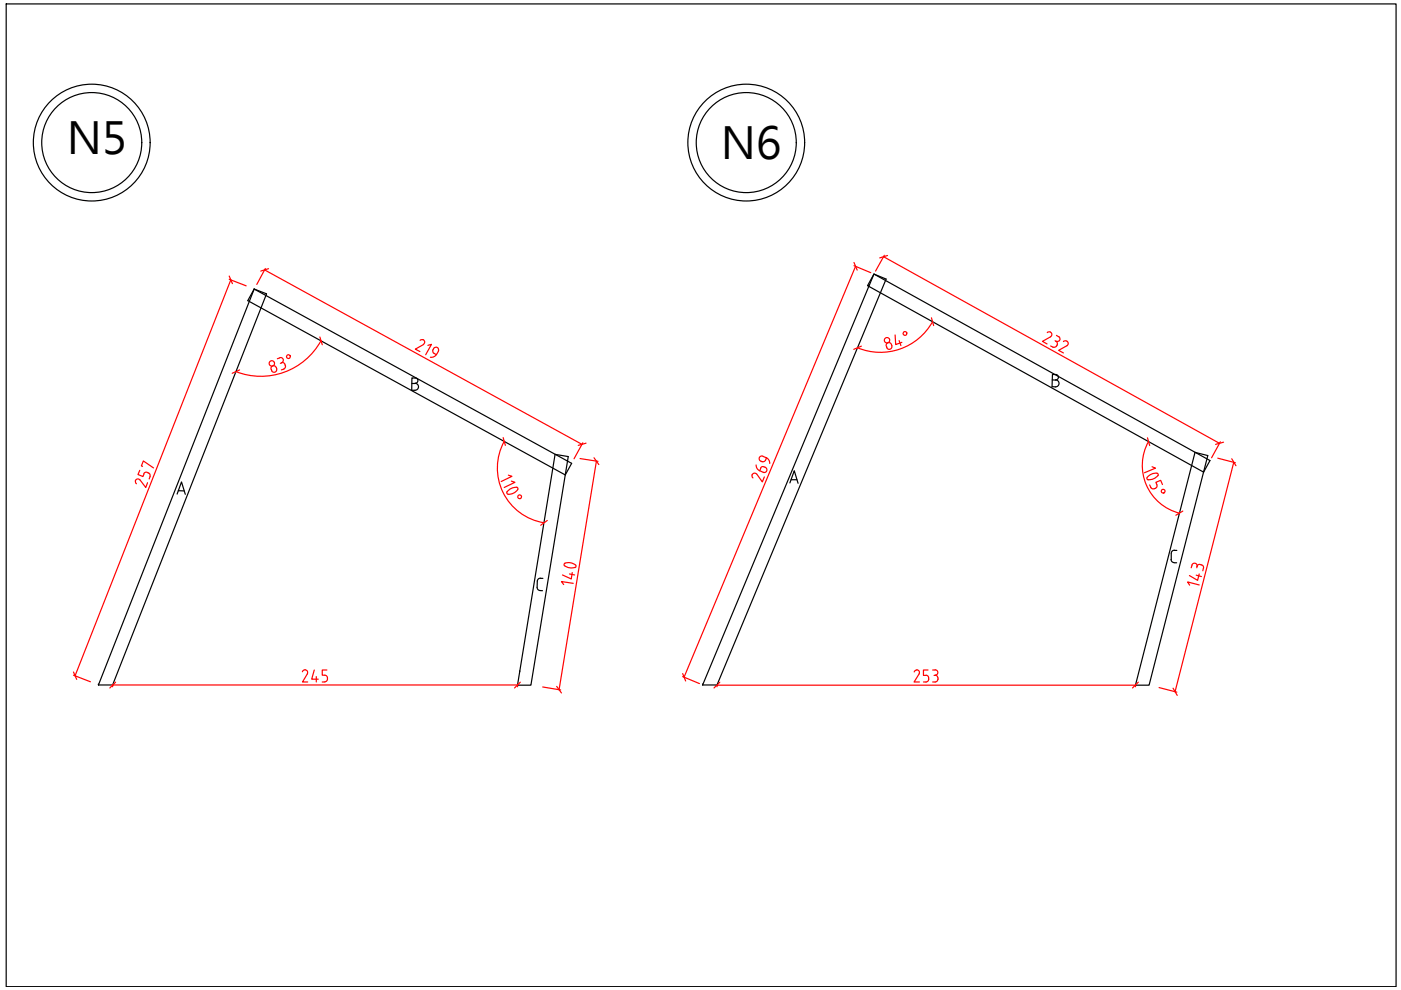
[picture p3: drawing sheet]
<svg xmlns="http://www.w3.org/2000/svg" width="297mm" height="210mm" viewBox="0 0 297 210" stroke-linecap="round" stroke-linejoin="round" font-family="sans-serif">
<defs><g id="words">
<g font-size="9.3">
<text x="14.1" y="32.8">N5</text>
<text x="152.8" y="33.8">N6</text>
</g>
</g></defs>
<path d="M1.3 .8h294.7v208.4h-294.7z" fill="none" stroke="#000" stroke-width=".25"/>
<!-- layer: 5 -->
<g fill="none" stroke="#000" stroke-width=".25">
<path d="M223.1 79.4h.8a.57 .57 0 0 1 .5 .6 .57 .57 0 0 1-.6 .5 .74 .74 0 0 1 .7 .8 .74 .74 0 0 1-.7 .7h-.7zM87.3 81.3h.8M88 81.3a.55 .55 0 0 0 .6-.6 .55 .55 0 0 0-.5-.5l-.8-.1v2.6h.7a.74 .74 0 0 0 .7-.7 .74 .74 0 0 0-.7-.7M223.1 80.5l.7 .1M37.5 104.8l1-2.6 .8 2.6M37.8 104l1.2 .1M167.5 102.4l.9-2.6 .8 2.7M167.7 101.7h1.3M248.3 118.6a.66 .66 0 0 0 .6 .7M248.3 117.3v1.3M249 119.3h.5M249 116.7a.66 .66 0 0 0-.7 .6"/>
<path d="M249 116.7h.5M115.1 122.6h-.5a.66 .66 0 0 0-.7 .7v1.2a.66 .66 0 0 0 .6 .7l.5 .1"/>
<circle cx="19.5" cy="30.2" r="12.4"/>
<circle cx="19.5" cy="30.2" r="10.6"/>
<circle cx="158.2" cy="30.2" r="12.4"/>
<circle cx="158.2" cy="30.2" r="10.6"/>
</g>
<!-- layer: 0 -->
<path d="M185.3 58.1l71.2 39.5-1.3 2.5-71.3-39.5 1.4-2.5 2.6 1.1-35.9 86h-3zM53.9 61.3l67.3 36.9-1.4 2.5-67.3-37zM53.9 61.3l-33 83.9M53.9 61.3l2.6 1-32.6 82.9h-3M184.2 60.7h.1M117.7 96.3l2.8 .5-7.9 48.5h-2.9zM253.4 95.9l2.7 .7-12.5 48.7h-2.9zM20.9 145.2h.1M110.2 142.4h.1M149 145.2h.1" fill="none" stroke="#000" stroke-width=".25"/>
<g fill="none" stroke="#f00" stroke-width=".25">
<path d="M48.6 59.2l3.6 1.4M48.9 59.3l-33 84M56.1 57.2l67.3 37M56.3 56.9l-1.9 3.4M181.1 56.3l3.5 1.5M181.4 56.5l-36.4 87.1M187.3 54.4l71.3 39.6M187.5 54.1l-1.9 3.4M57.5 78.3l.1 .3M58.6 78.2a.57 .57 0 0 1-.3 .7 .57 .57 0 0 1-.7-.3M58.7 78.2a.61 .61 0 0 0-.7-.7 .61 .61 0 0 0-.5 .8M59.3 75.8a.57 .57 0 0 1 .7 .4 .57 .57 0 0 1-.3 .7h.3l.4 .3"/>
<path d="M59.3 75.9l-.5 .2M59.7 76.9l-.3 .1M60.2 78.3l-.6 .1M60.4 77.3l.1 .2M60.5 77.5l-.1 .6-.2 .1M68.1 72.2a14.5 14.5 0 0 1-18.1 6.6M89.7 72l.3 .5-.2 .5M89.8 72.1l-.7 .1M89.8 73.1l-1.7 .9 .9 .5M90.7 73.2l.8-.2-1.2 2.2M91.9 73.9a.57 .57 0 0 1 .8-.2 .57 .57 0 0 1 .2 .8M91.9 73.9a.65 .65 0 0 0 .1 1"/>
<path d="M92 74.9l.5 .3M92.6 75.1a1.25 1.25 0 0 1-1.4 .6M93 74.5l-.4 .6M188 73.4v.3M189 73a.57 .57 0 0 0-.7-.3 .57 .57 0 0 0-.4 .7M189 73.1l.1 .2M189.1 73.3a.57 .57 0 0 1-.4 .7 .57 .57 0 0 1-.7-.3M189.8 71l.1 2.1 1.3-.5M190.6 72.2l.4 1.1M197.7 68.2a12.6 12.6 0 0 1-15.9 5.5M222.7 70.4l.3 .5-.3 .5M222.7 70.4l-.7 .1"/>
<path d="M222.8 71.4l-1.8 1 1 .5M222.8 73.3l.4 .3M223.7 72.2l.2 .2M223.9 72.4l.2 .2v.5M224 71.1l.5 .3M224 73.4l-.5 .2h-.3M224.2 73.1l-.2 .3M224.5 71.3a.57 .57 0 0 1 .2 .8 .57 .57 0 0 1-.8 .2M225.5 72.4a.58 .58 0 0 1 .8 .1 .58 .58 0 0 1-.1 .8l-1.7 1 1 .5M29.6 99.7l-.3 .9 1 .4 .2-.5M30.2 98.9l-.2-.1 .4-1.1 2.2 1.5M106.9 93.6a11.7 11.7 0 0 0 8.4 17.2"/>
<path d="M123 97.2l3.8 .6M123.6 93.9l-1.9 3.4M126.4 97.8l-7.9 48.4M160.3 98.6a1.29 1.29 0 0 0 .7 1.2M161.3 97.8l.3 .1M161.7 96.7a.57 .57 0 0 0-.7 .3 .57 .57 0 0 0 .3 .8M161.8 96.8l.7 .3M162 99h-.5l-.2 .3M162 99a.59 .59 0 0 1 .6 .7 .59 .59 0 0 1-.8 .4l-.7-.3 .2-.5M162.3 97.6l-.4 .3h-.3M162.4 97a1.25 1.25 0 0 1 .8 1.3M162.5 97.1l-.2 .5"/>
<path d="M243.5 93.6a10.4 10.4 0 0 0 6.5 15.2M244.3 99l.7 .3-2.3 .9M258.2 97.1l3.7 1M258.7 93.7l-1.8 3.4M261.6 98l-12.5 48.7M28.7 101.9l.2 .7M29.7 101.8l-.5-.3-.5 .4M29.7 101.8l1.2 1.6 .4-1.1M31.2 100.1l-.5 .1-.2 .3M31.2 100.2l.3 .1M31.5 100.3l.2 .1 .1 .6M31.8 101l-.2 .5"/>
<path d="M107.8 100.7l.7 .3-2.2 1.1M108.4 102l.8 .3-2.3 1.1M109.8 103.8a2.13 2.13 0 0 1-2.2 .9l-.1-.4M109.8 103.8a.32 .32 0 0 0-.3-.5 2.35 2.35 0 0 0-2 1M122 119.8a2.14 2.14 0 0 0-2.3-.3v.5M122 119.8a.3 .3 0 0 1 .1 .3 .3 .3 0 0 1-.2 .2 2.35 2.35 0 0 1-2.2-.4M160.5 100.6a.57 .57 0 0 0-.9-.1 .57 .57 0 0 0 0 .8M160.5 100.6l1.1 1.6 .5-1.1M243.2 101.2v.3l.2 .2M243.8 102.8l.2 .6M245.5 100.8a2.35 2.35 0 0 1-2.1 .9M245.5 100.9l-.1-.5a2.14 2.14 0 0 0-2.2 .8"/>
<path d="M246.5 102.7l-.4-.9-1 .5 .2 .5a.71 .71 0 0 1-.4 .8 .71 .71 0 0 1-.9-.3M120.7 121.7l1.1 .2M121.3 121.4l-.2 1.4-1.8-.9M121.5 123.7l-2.5-.4 .5 .6M253.6 121.9l1.1 .3M253.8 120.1a.74 .74 0 0 1 .8-.4 .74 .74 0 0 1 .6 .8l-.2 .5M253.8 120.1l-.1 .3M253.8 120.1a.57 .57 0 0 0-.4-.7 .57 .57 0 0 0-.7 .4l-.1 .6M254.3 124l-2.5-.6 .4 .7M254.3 121.7l-.4 1.3-1.7-1M15.6 143.2l3.6 1.4M23.9 145.6v-.4h85.8v.4"/>
<path d="M64.1 142.4a.57 .57 0 0 1 .8-.3 .57 .57 0 0 1 .2 .8l-1 1.7h1.1M66.6 142.1l-.5 1.9h1.4M67.1 143.5v1.1M68.3 144.6h.6M69.3 142.1h-1v1.1h.6a.65 .65 0 0 1 .5 .8M69.4 144l-.3 .5-.2 .1M115.1 145.7l3.8 .6M144.7 143.5l3.6 1.4M152 145.6v-.3h88.7v.3M194.4 142l.3 .2 .2 .5-1.1 1.9h1.1M194.4 142.1l-.6 .4M196.3 143.2a.66 .66 0 0 1 .6 .8"/>
<path d="M196.8 142.1h-1v1.1h.5M196.9 144l-.3 .5-.8 .1M197.7 142.1h.6M198 143.2h.3M198.3 142a.57 .57 0 0 1 .5 .6 .57 .57 0 0 1-.5 .6h.3l.2 .5M198.8 144l-.2 .5-.9 .1M198.9 143.7v.3M245.7 145.8l3.8 1"/>
<circle cx="57.6" cy="77.1" r=".57"/>
<circle cx="61.2" cy="75.6" r=".4"/>
<circle cx="188.1" cy="72.1" r=".57"/>
<circle cx="191.9" cy="70.7" r=".4"/>
<circle cx="110.2" cy="105.3" r=".4"/>
<circle cx="246.6" cy="104.1" r=".4"/>
</g>
<!-- layer: 0 -->
<g fill="none" stroke="#f00" stroke-width=".25">
<path d="M48.6 58.5l.7 1.6M56.9 57l-1.6 .5M181.1 55.7l.6 1.6M188.2 54.2l-1.7 .5M50.8 78.4l-1.6 .7M67.8 71.4l.5 1.7M182.6 73.4l-1.6 .7M197.5 67.4l.5 1.6M106.7 92.8l.4 1.6M124.2 94l-1.6 .4M125.9 97.1l1.1 1.4M243.3 92.8l.5 1.7"/>
<path d="M259.4 93.8l-1.7 .4M261.2 97.3l.8 1.4M116 110.3l-1.4 1.1M250.8 108.4l-1.5 .8M15.6 142.5l.7 1.5M24.5 144.6l-1.2 1.3M110.3 144.6l-1.2 1.3M118 145.5l1 1.4M144.7 142.8l.7 1.6M152.6 144.6l-1.2 1.3M241.3 144.6l-1.2 1.3M248.7 145.9l.9 1.5"/>
</g>
<use href="#words"/>
</svg>
